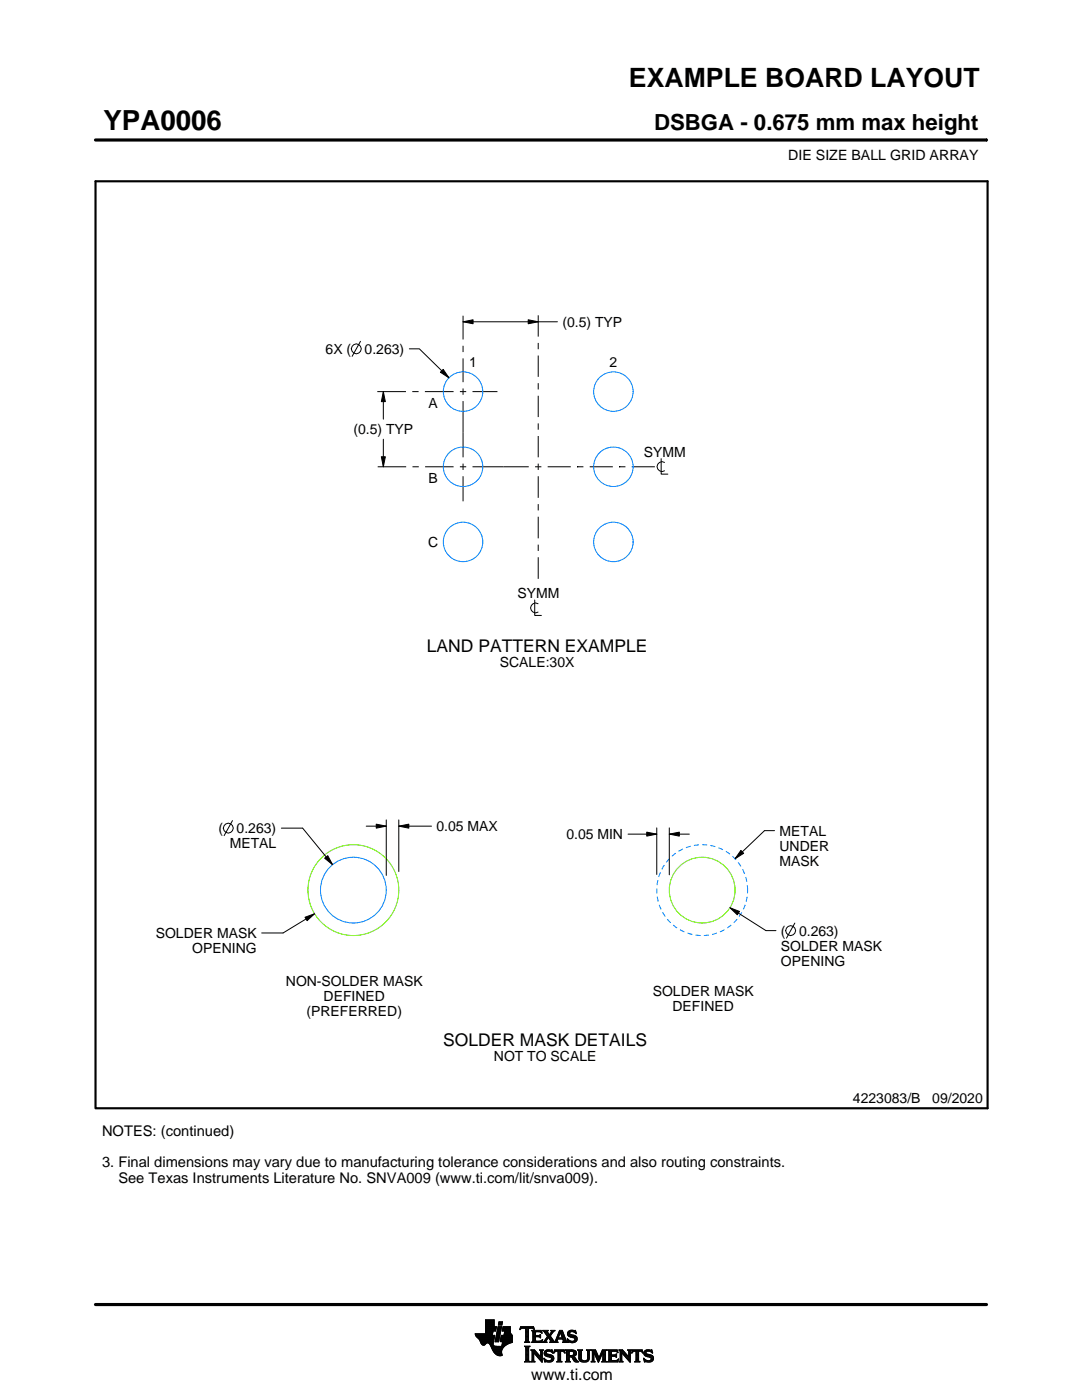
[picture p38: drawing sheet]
<svg xmlns="http://www.w3.org/2000/svg" width="216mm" height="279mm" viewBox="0 0 216 279" stroke-linecap="round" stroke-linejoin="round" font-family="sans-serif">
<defs><g id="words">
<text font-size="5.5" x="20.6" y="26">YPA0006</text>
<text font-size="5.3" x="125.5" y="17.4">EXAMPLE BOARD LAYOUT</text>
<text font-size="4.4" x="130.5" y="26">DSBGA - 0.675 mm max height</text>
<g font-size="3.5">
<text x="85.2" y="130">LAND PATTERN EXAMPLE</text>
<text x="88.4" y="208.7">SOLDER MASK DETAILS</text>
</g>
<text font-size="3.2" x="106" y="275.3">www.ti.com</text>
<g font-size="2.9">
<text x="20.4" y="226.7">NOTES: (continued)</text>
<text x="20.4" y="233">3. Final dimensions may vary due to manufacturing tolerance considerations and also routing constraints.</text>
<text x="23.6" y="236.1">See Texas Instruments Literature No. SNVA009 (www.ti.com/lit/snva009).</text>
</g>
<g font-size="2.8">
<text x="157.3" y="32">DIE SIZE BALL GRID ARRAY</text>
<text x="112.2" y="65.2">(0.5) TYP</text>
<text x="65" y="70.6">6X (</text>
<text x="72.8" y="70.6">0.263)</text>
<text x="93.6" y="73.1">1</text>
<text x="121.6" y="73.2">2</text>
<text x="85.5" y="81.4">A</text>
<text x="70.5" y="86.7">(0.5) TYP</text>
<text x="128.5" y="91.1">SYMM</text>
<text x="85.5" y="96.3">B</text>
<text x="85.4" y="109.1">C</text>
<text x="103.3" y="119.3">SYMM</text>
<text x="99.7" y="133.2">SCALE:30X</text>
<text x="43.6" y="166.3">(</text>
<text x="47.2" y="166.3">0.263)</text>
<text x="87.1" y="165.9">0.05 MAX</text>
<text x="113" y="167.5">0.05 MIN</text>
<text x="155.6" y="166.8">METAL</text>
<text x="45.8" y="169.3">METAL</text>
<text x="155.6" y="169.8">UNDER</text>
<text x="155.6" y="172.8">MASK</text>
<text x="31.1" y="187.2">SOLDER MASK</text>
<text x="38.4" y="190.2">OPENING</text>
<text x="155.8" y="189.7">SOLDER MASK</text>
<text x="155.8" y="186.7">(</text>
<text x="159.4" y="186.7">0.263)</text>
<text x="57" y="196.9">NON-SOLDER MASK</text>
<text x="155.8" y="192.7">OPENING</text>
<text x="61.2" y="202.9">(PREFERRED)</text>
<text x="64.6" y="199.9">DEFINED</text>
<text x="130.2" y="198.8">SOLDER MASK</text>
<text x="134.2" y="201.8">DEFINED</text>
<text x="98.6" y="211.8">NOT TO SCALE</text>
<text x="170.2" y="220.2">4223083/B</text>
<text x="186" y="220.2">09/2020</text>
</g>
</g></defs>
<g fill="none" stroke="#000" stroke-width=".2">
<path d="M19.1 27.9h177.7M196.8 27.7v.5M71.9 68.1l-1.6 3M75.3 78.2h5.7M76.5 78.2l.4 2h-.8zM76.5 78.2v5.5M81.7 69.6h2l5.9 5.8M82.3 78.2h1.2M84.8 78.2h5.7M88.4 73.7l1.2 1.7-1.7-1.1zM91.8 78.2h1.2M92.4 64.2l2-.4v.8z"/>
<path d="M92.4 63v4.8M92.4 69v1.3M92.4 71.5v4.8M92.4 77.5v1.3M92.4 64.2h18.8M94.3 78.2h5M105.4 63.8l2 .4-2 .4zM107.4 62.9v4.3M107.4 68.4v1.3M107.4 71v4.2M107.4 76.5v1.2M107.4 79v4.2"/>
<path d="M75.4 93.2h5.6M76.1 91.2h.8l-.4 2zM76.5 87.7v5.5M82.3 93.2h1.3M84.8 93.2h5.7M91.8 93.2h1.2M92.4 80v11.3M92.4 92.5v1.3M92.4 95v5M94.3 93.2h11.2M106.8 93.2h1.2M107.4 84.5v1.3"/>
<path d="M107.4 87v4.3M107.4 92.5v1.3M107.4 95v4.4M109.3 93.2h4.6M115.2 93.2h.1M115.2 93.2h1.2M117.7 93.2h4.6M123.5 93.2h.1M123.5 93.2h1.3M126.1 93.2h4.6M131.9 91.5v3.1h1.4M132.6 92.3a.98 .98 0 0 0-1.5 .8 .98 .98 0 0 0 1.5 .9"/>
<path d="M106.7 119.7v3.1h1.3M107.4 100.6v1.3M107.4 103.1v4.3M107.4 108.7v1.3M107.4 111.2v4.3M107.4 120.5a.98 .98 0 0 0-1.5 .8 .98 .98 0 0 0 1.5 .9M46.4 163.8l-1.7 3M56.1 165.3h4.3l6 7.3M64.8 171.3l.6-.5 1 1.8zM73.1 164.9h4M75.1 164.5l2 .4-2 .4zM77.1 163.6v11.1"/>
<path d="M79.6 164.9l2-.4v.8zM79.6 163.6v10.3M79.6 164.9h6.5M125.3 166.5h5.7M129 166.1l2 .4-2 .4zM131 165.2v9.3M133.5 166.5l2-.4v.8zM133.5 165.2v9.4M133.5 166.5h4M147.8 169.7l.6 .6-1.7 1.1zM154.6 165.8h-2l-5.9 5.6M60.9 183.1l1.9-.7-1.5 1.3z"/>
<path d="M62.8 182.4l-6.3 3.8h-4.3M145.7 181.2l1.9 .7-.5 .7zM145.7 181.2l7.1 4.5h2M158.6 184.2l-1.7 3M94.8 266.2h3.5M94.8 266.3h3.5M94.9 266.4h3.3M94.9 266.5h3.8l-.2 1.2M94.9 266.5h3.8M95 266.6h3.7M95 266.7h3.7M95.1 266.8h3.6"/>
<path d="M95.2 266.9h3.4M95.3 267h3.3M95.4 267.1h3.2M95.5 267.2h3.1M95.6 267.3h3M95.7 267.4h2.8M95.7 267.5h2.8M95.8 267.6h2.7M95.8 267.7h2.7M95.9 267.8h2.6M95.9 267.9h2.5M95.9 268h2.5"/>
<path d="M96 268h1.1M96 268.1h1M96.1 268.2h.8M96.1 268.3h.7M96.2 268.4h.6M96.3 268.4h.4M96.9 266.1h1.4M96.9 266h1.4M96.9 265.9h1.4M96.9 265.8h1.5M96.9 265.7h1.5M96.9 264.7l2.2 .1-.2 .9h-.5l-.2 .8"/>
<path d="M96.9 265.6h2M96.9 265.5h2M96.9 265.4h2M96.9 265.3h2.1M96.9 265.2h2.1M96.9 265.1h2.1M96.9 265h2.1M96.9 264.9h2.1M96.9 264.8h2.2M96.9 264.6h1.7M96.9 264.5h1.7M96.9 264.4h1.7"/>
<path d="M96.9 264.3h1.7M96.9 264.2h1.7M96.9 264.1h1.7M96.9 264h1.7M96.9 263.9h1.7M96.9 263.8h1.7M96.9 263.7h1.7M96.9 263.6h1.7M96.9 263.5h1.7M96.9 263.4h1.7M97.5 268h.9M97.6 268.1h.8"/>
<path d="M97.7 268.2h.7M97.7 268.3h.7M97.8 268.4h.6M97.9 268.5h.6M97.9 268.6h.7M98 268.7h1.1M98 268.8h2.6M98 268.8h2.5M98.1 268.9h2.3M98.1 269h2.3M98.1 269.1h2.2M98.2 269.2h2.1"/>
<path d="M98.2 269.2h2M98.2 269.3h2M98.3 269.4h1.9M98.3 269.5h1.8M98.4 269.6h1.7M98.4 268v.4l.3 .2 2 .1M98.5 269.7h1.6M98.5 267.7l-.1 .3M98.5 269.8h1.6M98.6 269.9h1.5M98.6 264.8v-1.4h-1.7v2.8h-2.1l.1 .3 .7 .8 .7 1.1 .3 .1 .6-.5 .4 .1 1 1.8 .8 .6h.8l-.1-1 .8-1M98.6 270h1.5"/>
<path d="M98.7 270h1.4M98.8 270.1h1.3M98.8 267.7h.7M98.8 267.6h.7M98.8 267.5h.7M98.9 270.2h1.2M98.9 267.4h.7M98.9 267.3h.7M98.9 267.2h.7M98.9 267.1h.7M98.9 267h.7M98.9 270.3h1.3"/>
<path d="M99 266.9h.6M99 266.9h.7M99 266.8h.7M99 266.7h.7M99 266.6h.7M99 266.5h.7M99.1 270.4h1.1M99.1 266.4h.7M99.1 266.3h.7M99.1 266.2h.7M99.1 266.1h.7M99.1 266h.7"/>
<path d="M99.2 265.9h.7M99.2 265.8h.7M99.2 270.4h1M99.2 265.7h.7M99.2 265.6h.7M99.2 265.5h.7M99.3 265.4h.6M99.3 265.4h.7M99.3 265.3h.7M99.3 265.2h.7M99.3 265.1h.7M99.3 265h.7"/>
<path d="M99.4 270.5h.8M99.4 264.9h.7M99.4 264.8h.7M99.4 264.8h.7l-.6 3h-.7zM99.4 264.5l.2-.7h.7l-.2 .7h-.7M99.5 264.4h.6M99.5 264.3h.7M99.5 264.2h.7M99.5 264.1h.7M99.5 264h.7M99.5 263.9h.7M99.6 263.8h.7"/>
<path d="M99.8 270.6h.1M99.8 267.7h2.4M99.8 267.6h2.4M99.8 267.5h2.4M99.9 267.4h2.3M99.9 267.3h2.3M99.9 267.2h2.3M99.9 267.1h2.3M99.9 267h2.3M99.9 266.9h2.3M100 266.9h2.2M100 266.8h2.2"/>
<path d="M100 266.7h2.2M100 266.6h2.2M100 266.5h2.2M100.1 268.6h.7M100.2 268.5h.7M100.2 268.4h.8M100.2 268.4h.9M100.2 268.3h1M100.2 268.2h1.2M100.2 265.6h1.6M100.2 268.1h1.4M100.2 265.5h1.6"/>
<path d="M100.2 268h1.6M100.3 265.4h1.5M100.3 268h1.7M100.3 267.9h1.9M100.3 265.3h1.5M100.3 267.8h1.9M100.3 265.2h1.5M100.3 265.1h1.5M100.3 265h1.5M100.4 264.9h1.4M100.4 264.8h1.4M100.6 266.5l.1-.8h-.5l.2-.9h1.4l.1 1.1 .3 .6v1.4l-1.3 .6"/>
<path d="M100.6 266.4h1.5M100.6 266.3h1.4M100.6 266.2h1.4M100.6 266.1h1.3M100.7 266h1.2M100.7 265.9h1.2M100.7 265.8h1.1M100.7 265.7h1.1M102.2 266.5h-2.2l-.2 1.1 .5 .2-.2 .9M103.7 265.3h.1M103.8 265.2h.2M103.8 265h2.8"/>
<path d="M103.8 264.9h2.7M103.9 264.8h2.6M104.7 267.8h1M104.7 271.8h1.1M104.7 268.7h1M104.8 267.7h.7M104.8 271.7h.8M104.9 265.2h.6M104.9 268.9h.6M104.9 267.6h.6M104.9 267.5l-.2 .3M104.9 267.5h.6"/>
<path d="M104.9 267.4h.6M104.9 267.3h.6M104.9 267.2h.6M104.9 267.1h.6M104.9 267h.6M104.9 266.8h.6M104.9 266.7h.6M104.9 266.6h.6M104.9 266.5h.6M104.9 266.4h.6M104.9 266.3h.6M104.9 266.2h.6"/>
<path d="M104.9 266.1h.6M104.9 265.9h.6M104.9 265.8h.6M104.9 265.7h.6M104.9 265.6h.6M104.9 265.5h.6M104.9 265.4h.6M104.9 265.3h.6M104.9 271.5h.6M104.9 269h.6M104.9 271.4h.6M104.9 271.4v-2.4l-.2-.4h1.1l-.3 .4v2.4"/>
<path d="M104.9 271.4l-.2 .4h1.1l-.3-.4M104.9 271.3h.6M104.9 271.2h.6M104.9 271.1h.6M104.9 271h.6M104.9 270.9h.6M104.9 270.8h.6M104.9 270.6h.6M104.9 270.5h.6M104.9 270.4h.6M104.9 270.3h.6M104.9 270.2h.6"/>
<path d="M104.9 270.1h.6M104.9 270h.6M104.9 269.9h.6M104.9 269.8h.6M104.9 269.6h.6M104.9 269.5h.6M104.9 269.4h.6M104.9 269.3h.6M104.9 269.2h.6M104.9 269.1h.6M105.5 267.5l.2 .3M105.5 267.5v-2.3l.7-.1 .4 .3-.1-.6h-2.6l-.1 .6 .4-.3 .7 .1v2.3"/>
<path d="M105.7 267.8h-1M105.9 271.8h.8M105.9 269.4h.8M106.1 269.5h.7M106.1 267.8h2M106.1 271.7h.5M106.2 269.6h.7M106.2 271.5h.3M106.2 265.6h1.8M106.2 269.8h.8M106.2 271.4h.3M106.2 271.4l-.3 .4h.8l-.2-.4"/>
<path d="M106.2 271.3h.3M106.2 271.2h.3M106.2 271.1h.3M106.2 271h.3M106.2 270.9h.3M106.2 270.8h.3M106.2 270.6h.3M106.2 270.5h.3M106.2 270.4h.3M106.2 270.3h.3M106.2 270.2h.3M106.2 270.1h.3"/>
<path d="M106.2 270h1M106.2 269.9h.9M106.2 269.8v1.6M106.2 269.8l-.3-.4h.8l1.2 1.4M106.3 267.7h1.8M106.3 265.7h1.8M106.3 267.6h.6M106.3 265.8h.6M106.3 267.5l-.2 .3M106.3 267.5h.5M106.3 267.4h.5M106.3 267.3h.5"/>
<path d="M106.3 267.2h.5M106.3 267.1h.5M106.3 267h.5M106.3 266.8h.5M106.3 266.7h1.6M106.3 266.6h1.6M106.3 266.5h.5M106.3 266.4h.5M106.3 266.3h.5M106.3 266.2h.5M106.3 266.1h.5M106.3 265.9h.5"/>
<path d="M106.4 265.2h.2M106.5 270h.1M106.5 270v1.4M106.5 265.3h.1M106.6 270.1h.7M106.7 270.2h.7M106.8 270.3h.7M106.8 265.9l.2-.1h.6l.6 .2-.2-.5h-1.9l.2 .3v1.7M106.8 265.9v.6h.8l.3-.2v.7M106.9 270.4h.7M107 270.5h.7M107.1 270.6h.7"/>
<path d="M107.2 270.8h1M107.3 270.9h.9M107.4 271h.8M107.5 271.1h.7M107.6 271.2h.6M107.6 266.5h.3M107.7 271.3h.5M107.7 269.4h.7M107.7 266.8h.2M107.7 267.6h.5M107.8 266.4h.1M107.8 271.4h.4"/>
<path d="M107.8 267h.1M107.8 265.8h.3M107.8 269.5h.5M107.9 271.5h.3M107.9 269.6h.3M107.9 267l-.3-.2h-.8l.1 .8h.9l.5-.2M107.9 269.8h.3M107.9 270.6h.3M107.9 270.5h.3M107.9 270.4h.3M107.9 270.3h.3M107.9 270.2h.3"/>
<path d="M107.9 270.1h.3M107.9 270h.3M107.9 269.9h.3M107.9 269.8v1M107.9 269.8l-.2-.4h.7l-.2 .4M108 271.7h.2M108 265.9h.1M108 267.5h.2M108.1 271.8h.1M108.1 266.1h.1M108.2 267.4h.1M108.2 269.8v2.1l-1.7-1.9"/>
<path d="M108.2 267.8h.9M108.3 267.4l-.2 .5-2-.1M108.3 265.6h1M108.5 267.7h.5M108.5 271.1l.8 .4h.5l.2-.1-.1-.4-1-.4-.3-.3 .1-.7 .7-.2 .6 .1 .2-.1 .1 .6-.9-.3-.3 .1-.1 .3 1.3 .4 .2 .6M108.5 271.1h.1M108.5 265.7h.7M108.5 271.2h.2M108.6 271.3h.2M108.6 270.1h.4M108.6 270h.4M108.6 270.2h.6"/>
<path d="M108.6 267.6h.4M108.6 271.4h.4M108.6 269.9h.4M108.6 270.3h1M108.6 265.8h.7M108.6 271.5h.8M108.6 269.8h.5M108.7 271.7h1.5M108.7 270.4h1.3M108.7 267.5h.3M108.7 271.8h.1M108.7 265.9h.6"/>
<path d="M108.7 269.6h1.5M108.8 267.4h.3M108.8 270.5h1.5M108.8 266.1h.6M108.8 269.5h1.4M108.8 267.3h.4M108.9 266.2h.6M108.9 267.2h.4M108.9 266.3h.6M108.9 270.6h1.5M109 267.1h.3M109 266.4h1"/>
<path d="M109.1 271.8h.9M109.1 269.4h.7M109.1 267h.9M109.1 266.5h.8M109.1 267.8h-.9M109.2 266.8h.8M109.2 266.6h.6M109.2 266.7h.7M109.2 266.7l-.6 .9-.4 .2M109.3 270.8h1.1M109.5 267.1h.6M109.6 267.2h.6"/>
<path d="M109.7 271.5h.7M109.7 267.3h.6M109.7 267.8l.2-.2-.5-.7-.4 .8 .1 .1M109.7 267.8h1.6M109.7 266.3h.4M109.7 267.4h.6M109.8 270.9h.7M109.8 266.2h.3M109.8 266.6l.9 1.2 1-2.3h.5l.8 2.1 .3 .2M109.8 267.5h.6M109.9 266.1h.3M109.9 269.8h.4"/>
<path d="M109.9 267.6h.6M109.9 267.7h.7M109.9 271.4h.5M109.9 265.9h.4M110 271h.5M110 265.6h.7M110 265.9l-.4 .5-.4-.6 .2-.3h-1.1l.9 1.2M110 265.9l.1-.2-.2-.2h.8l-.9 1.1M110 271.3h.5M110 265.8h.4M110 271.1h.5M110 271.2h.5"/>
<path d="M110.1 269.4h.1M110.1 265.7h.4M110.1 269.9h.2M110.2 270h.1M110.5 270h.1M110.5 269.9h.2M110.5 271.1l-.2 .5-.8 .3-.6-.2-.2 .1-.2-.7M110.5 269.8h.3M110.6 269.6h2.1M110.6 269.5h2M110.6 269.4h2M110.7 267.7h.5"/>
<path d="M110.8 267.6h.4M110.9 267.5h.3M110.9 267.4h.3M111 267.3h.3M111 267.2h1.8M111 267.1h1.8M111.1 267h.3M111.1 271.8h1M111.1 266.8h.4M111.2 266.7h.3M111.2 267.5l.1-.2h1l.1 .2M111.2 267.5v.3h.1"/>
<path d="M111.2 266.6h.3M111.3 266.5h.3M111.3 271.7h.6M111.3 266.4h.3M111.3 271.5h.6M111.3 267.8h-1.6M111.3 269.8h.6M111.4 266.3h.3M111.4 271.4h.5M111.4 271.4l-.1-1.7h-.4l-.4 .4 .2-.7h1.9l.1 .7-.3-.4h-.5v1.7M111.4 270.5h.5M111.4 270.4h.5"/>
<path d="M111.4 270.3h.5M111.4 270.2h.5M111.4 270.1h.5M111.4 270h.5M111.4 269.9h.5M111.4 271.4l-.3 .4h1l-.2-.4M111.4 271.3h.5M111.4 271.2h.5M111.4 271.1h.5M111.4 271h.5M111.4 270.9h.5M111.4 270.8h.5"/>
<path d="M111.4 270.6h.5M111.4 266.2h.3M111.4 266.1h.4M111.5 265.9h.9M111.5 265.8h.8M111.6 265.7h.7M111.6 265.6h.6M111.8 265.9l.4 1.1h-.8zM111.9 266.1h.5M111.9 266.2h.5M111.9 266.3h.6M112 266.4h.5"/>
<path d="M112 266.5h.6M112.1 266.6h.5M112.1 266.7h.6M112.1 266.8h.6M112.2 267h.5M112.2 267.8h1.1M112.3 267.3h.6M112.3 267.4h.6M112.4 267.5h.6M112.4 267.5v.3h-.2M112.4 269.8h.3M112.4 267.6h.6"/>
<path d="M112.4 267.7h.7M112.6 269.9h.1M112.6 270h.2M112.8 271.8h1M112.8 269.4h1.6M113 269.5h1.7M113 271.7h.7M113 269.6h1.9M113 271.5h.6M113 269.8h.6M113 271.4h.6M113 271.4l-.2 .4h1l-.2-.4"/>
<path d="M113 271.3h.6M113 271.2h.6M113 271.1h.6M113 271h.6M113 270.9h.6M113 270.8h1.5M113 270.6h1.6M113 270.5h1.8M113 270.4h.6M113 270.3h.6M113 270.2h.6M113 270.1h.6"/>
<path d="M113 270h.6M113 269.9h.6M113 269.8v1.6M113 269.8l-.2-.4h1.4l.6 .2 .2 .3v.4l-.2 .3-.4 .1M113.2 267.3h.2M113.2 267.4h.3M113.2 266.2h.5M113.2 266.3h.6M113.2 266.1h.5M113.3 267.5h.3M113.3 267.8h-1.1M113.3 266.4h.9"/>
<path d="M113.3 265.9h.4M113.3 267.6h.6M113.3 266.5h1.3M113.3 267.7h1.6M113.3 265.8h.5M113.3 267.8h.2M113.4 266.6h1.5M113.4 265.7h1.5M113.4 265.7l.5-.2 .7 .1 .2-.1 .1 .7-.7-.4h-.4l-.1 .3 .1 .2 .9 .2 .4 .3 .1 .5-.3 .5-.6 .2-.7-.2-.2 .1-.2-.7 .9 .5 .5-.1 .1-.3-.2-.3-1.1-.4-.2-.4zM113.5 266.7h1.5M113.5 265.6h1.4M113.6 271.4v-.6h.4l.7 1h.8"/>
<path d="M113.6 269.9l.1-.2 .7 .2v.4l-.4 .2M113.6 269.9v.6M113.7 267.8h1.1M113.8 266.8h1.3M113.8 265.5h.6M114 268h.4M114.1 270.9h.6M114.2 271h.6M114.2 271.1h.7M114.3 271.2h.6M114.3 267h.8M114.3 269.8h.7"/>
<path d="M114.3 270.4h.6M114.4 271.3h.6M114.4 270.7l1.1 1.1M114.4 270.7h.1M114.4 271.4h.7M114.4 269.9h.6M114.4 270.3h.6M114.5 267.6h.5M114.5 270.2h.5M114.5 270h.5M114.5 265.8h.4M114.5 270.1h.5"/>
<path d="M114.5 271.5h.7M114.6 271.7h.7M114.6 267.1h.6M114.6 267.5h.5M114.7 267.2h.5M114.7 267.4h.5M114.7 265.9h.3M114.7 267.3h.5M114.7 271.8h.8M114.8 266.1h.2M114.9 266.2h.1M115.3 269.4h.9"/>
<path d="M115.4 269.5h.7M115.5 269.6h.5M115.5 269.8h.5M115.5 269.8v1.4l.4 .5 .6 .2 .7-.1 .3-.3 .1-.5M115.5 271h.5M115.5 270.9h.5M115.5 270.8h.5M115.5 270.6h.5M115.5 270.5h.5M115.5 270.4h.5M115.5 270.3h.5M115.5 270.2h.5"/>
<path d="M115.5 270.1h.5M115.5 270h.5M115.5 269.9h.5M115.5 269.8l-.2-.4h.9l-.2 .4M115.5 271.1h.5M115.5 271.2h.5M115.5 271.3h.6M115.6 271.4h.6M115.7 271.5h.8M115.8 271.7h1.5M116 271l.2 .4 .5 .2 .4-.2 .2-.4M116 269.8v1.2"/>
<path d="M116 271.8h1.1M116.8 271.5h.6M117 269.4h.8M117.1 271.4h.4M117.2 269.5h.5M117.2 271.3h.4M117.2 269.6h.4M117.2 271.2h.4M117.2 271.1h.4M117.3 269.8h.3M117.3 271h.3M117.3 270.9h.3"/>
<path d="M117.3 270.8h.3M117.3 270.6h.3M117.3 270.5h.3M117.3 270.4h.3M117.3 270.3h.3M117.3 270.2h.3M117.3 270.1h.3M117.3 270h.3M117.3 269.9h.3M117.6 269.8l.2-.4h-.8l.2 .3 .1 1.3M117.6 269.8v1.2M118 271.8h.7"/>
<path d="M118 269.4h.8M118.1 269.5h.8M118.1 271.7h.5M118.2 269.6h.7M118.2 271.5h.3M118.2 269.8h.8M118.2 271.4h.3M118.2 269.8l-.2-.4h.8l.7 1.6 .7-1.6h.9l-.3 .4M118.2 271.4l-.2 .4h.7l-.2-.4M118.2 271.3h.3M118.2 271.2h.3M118.2 271.1h.3"/>
<path d="M118.2 271h.3M118.2 270.9h.3M118.2 270.8h.3M118.2 270.6h.3M118.2 270.5h.3M118.2 270.4h.3M118.2 270.3h.3M118.2 270.2h.3M118.2 270.1h.3M118.2 270h.9M118.2 269.9h.8M118.2 269.8v1.6"/>
<path d="M118.6 270.1h.5M118.6 270.2h.6M118.7 270.3h.5M118.7 270.4h.6M118.8 270.5h.5M118.8 270.6h.6M118.9 270.8h.5M118.9 270.9h.6M119 271h.8M119 271.1h.8M119.1 271.2h.6M119.1 271.3h.6"/>
<path d="M119.2 271.4h.4M119.2 271.5h.4M119.3 271.7h.2M119.3 271.8h.2M119.6 270.9h.3M119.6 270.8h.3M119.7 270.6h.3M119.7 270.5h.3M119.8 270.4h.3M119.8 270.3h.3M119.9 270.2h.3M119.9 270.1h.3"/>
<path d="M120 270h.8M120 269.9h.8M120 269.8h.8M120.1 271.8h1M120.1 269.6h.7M120.1 269.5h.8M120.2 269.4h.9M120.2 271.7h.7M120.3 271.5h.5M120.3 271.4h.5M120.3 271.4l-.2 .4h1l-.3-.4M120.3 271.4v-1.5l-.9 2-.9-2v1.5"/>
<path d="M120.3 271.3h.5M120.3 271.2h.5M120.3 271.1h.5M120.3 271h.5M120.3 270.9h.5M120.3 270.8h.5M120.3 270.6h.5M120.3 270.5h.5M120.3 270.4h.5M120.3 270.3h.5M120.3 270.2h.5M120.3 270.1h.5"/>
<path d="M120.8 269.8v1.6M121.2 271.8h2M121.2 269.4h1.9M121.4 269.5h1.8M121.4 271.7h1.9M121.5 269.6h1.7M121.5 271.5h1.8M121.5 269.8h.5M121.5 271.4h.5M121.5 269.8l-.3-.4h1.9l.2 .6M121.5 269.9h.5M121.5 269.8v1.6"/>
<path d="M121.5 271.3h.5M121.5 271.2h.5M121.5 271.1h.5M121.5 271h.5M121.5 270.9h.5M121.5 270.8h.5M121.5 270.6h1.5M121.5 270.5h1.5M121.5 270.4h1.5M121.5 270.3h.5M121.5 270.2h.5M121.5 270.1h.5"/>
<path d="M121.5 270h.5M122.6 270.4l.4-.2v.7l-.2-.2h-.8v.7l.2 .1M122.9 270.8h.1M122.9 270.3h.1M123 269.8h.3M123.1 271.4h.3M123.2 269.9h.1M123.3 270h.1M123.3 270l-.4-.3h-.8l-.1 .7M123.3 271.3h.1M123.4 271.2h.1M123.4 271.2l-.2 .6h-2l.3-.4"/>
<path d="M123.4 271.2l-.3 .3h-.4M123.5 271.8h.8M123.5 269.4h.7M123.6 269.5h.7M123.7 271.7h.5M123.7 269.6h.7M123.7 271.5h.4M123.7 269.8h.8M123.7 271.4h.4M123.7 271.4l-.2 .4h.8l-.2-.4M123.7 271.3h.4M123.7 271.2h.4"/>
<path d="M123.7 271.1h.4M123.7 271h.4M123.7 270.9h.4M123.7 270.8h.4M123.7 270.6h.4M123.7 270.5h.4M123.7 270.4h.4M123.7 270.3h.4M123.7 270.2h.4M123.7 270.1h.4M123.7 270h1M123.7 269.9h.9"/>
<path d="M123.7 269.8v1.6M123.7 269.8l-.2-.4h.7l1.2 1.4 .1-1M124.1 270v1.4M124.1 270h.1M124.2 270.1h.6M124.2 270.2h.7M124.3 270.3h.7M124.4 270.4h.7M124.5 270.5h.7M124.6 270.6h.7M124.7 270.8h1.1M124.8 270.9h1"/>
<path d="M124.9 271h.9M125 271.1h.8M125.1 271.2h.7M125.2 271.3h.6M125.2 269.4h.8M125.3 271.4h.5M125.4 269.5h.5M125.4 271.5h.4M125.4 269.6h.4M125.5 269.8h.3M125.5 269.8l-.3-.4h.8l-.2 .4M125.5 270.4h.3"/>
<path d="M125.5 270.3h.3M125.5 270.2h.3M125.5 270.1h.3M125.5 270h.3M125.5 269.9h.3M125.5 270.6h.3M125.5 270.5h.3M125.5 271.7h.3M125.6 271.8h.2M125.8 269.8v2.1l-1.7-1.9M126 270h.1M126.1 269.9h.1"/>
<path d="M126.1 269.8h.3M126.1 269.6h2.1M126.2 269.5h2M126.2 269.4h2M126.6 271.8h1.1M126.9 271.7h.6M126.9 271.5h.5M126.9 269.8h.5M126.9 271.4h.5M126.9 271.4v-1.7h-.5l-.3 .4 .1-.7h1.9l.2 .7-.4-.4h-.5v1.7M126.9 270.5h.5M126.9 270.4h.5"/>
<path d="M126.9 270.3h.5M126.9 270.2h.5M126.9 270.1h.5M126.9 270h.5M126.9 269.9h.5M126.9 271.4l-.3 .4h1.1l-.3-.4M126.9 271.3h.5M126.9 271.2h.5M126.9 271.1h.5M126.9 271h.5M126.9 270.9h.5M126.9 270.8h.5"/>
<path d="M126.9 270.6h.5M128 269.8h.3M128.1 269.9h.2M128.2 270h.1M128.4 271.1h.1M128.4 271.2h.2M128.5 271.3h.2M128.5 270.1h.4M128.5 270h.4M128.5 270.2h.6M128.5 271.4h.4M128.5 269.9h.4"/>
<path d="M128.5 270.3h1M128.5 271.5h.8M128.5 269.8h.5M128.6 271.7h1.5M128.6 270.4h1.3M128.6 271.8h.1M128.6 269.6h1.5M128.7 270.5h1.5M128.7 269.5h1.4M128.8 270.6h1.5M128.9 271.8h1M129 269.4h.7"/>
<path d="M129.1 270.8l-.6-.4 .1-.7 .5-.3 .8 .1 .2-.1 .1 .7-.8-.4-.4 .1-.1 .2 1.3 .5 .2 .6M129.1 270.8l.7 .2v.4l-.6 .1-.8-.4M129.2 270.8h1.1M129.6 271.5h.7M129.6 270.9h.8M129.8 269.8h.4M129.8 271.4h.5M129.9 271h.5M129.9 271.3h.5M129.9 271.1h.5M129.9 271.2h.5M129.9 269.4h.2"/>
<path d="M130 269.9h.2M130.1 270h.1M130.4 271.1l-.3 .5-.7 .3-.6-.2-.2 .1-.2-.7"/>
<circle cx="71.1" cy="69.6" r=".98"/>
<circle cx="45.5" cy="165.3" r=".98"/>
<circle cx="157.7" cy="185.7" r=".98"/>
</g>
<g fill="#000">
<path d="M76.5 78.2l.4 2h-.8zM88.4 73.7l1.2 1.7-1.7-1.1zM92.4 64.2l2-.4v.8zM105.4 63.8l2 .4-2 .4zM76.1 91.2h.8l-.4 2zM64.8 171.3l.6-.5 1 1.8zM75.1 164.5l2 .4-2 .4zM79.6 164.9l2-.4v.8zM129 166.1l2 .4-2 .4zM133.5 166.5l2-.4v.8zM147.8 169.7l.6 .6-1.7 1.1zM60.9 183.1l1.9-.7-1.5 1.3z"/>
<path d="M145.7 181.2l1.9 .7-.5 .7z"/>
</g>
<path d="M19.1 36.2h178v185h-178z" fill="none" stroke="#000" stroke-width=".43"/>
<path d="M19 27.9h177.8M19 260.3h177.8" fill="none" stroke="#000" stroke-width=".63"/>
<g fill="none" stroke="#0080ff" stroke-width=".2">
<circle cx="92.4" cy="78.2" r="3.9"/>
<circle cx="122.4" cy="78.2" r="3.9"/>
<circle cx="92.4" cy="93.2" r="3.9"/>
<circle cx="122.4" cy="93.2" r="3.9"/>
<circle cx="92.4" cy="108.2" r="3.9"/>
<circle cx="122.4" cy="108.2" r="3.9"/>
<circle cx="70.5" cy="177.6" r="6.6"/>
</g>
<g fill="none" stroke="#6ef200" stroke-width=".2">
<circle cx="70.5" cy="177.6" r="9.1"/>
<circle cx="140.1" cy="177.6" r="6.6"/>
</g>
<path d="M149.2 177.6a9.1 9.1 0 0 0-13.3-8 9.1 9.1 0 0 0-1 15.5 9.1 9.1 0 0 0 14.2-6.2l.1-1.3" fill="none" stroke="#0080ff" stroke-width=".2" stroke-dasharray="1 .7" stroke-linecap="butt"/>
<use href="#words"/>
</svg>
